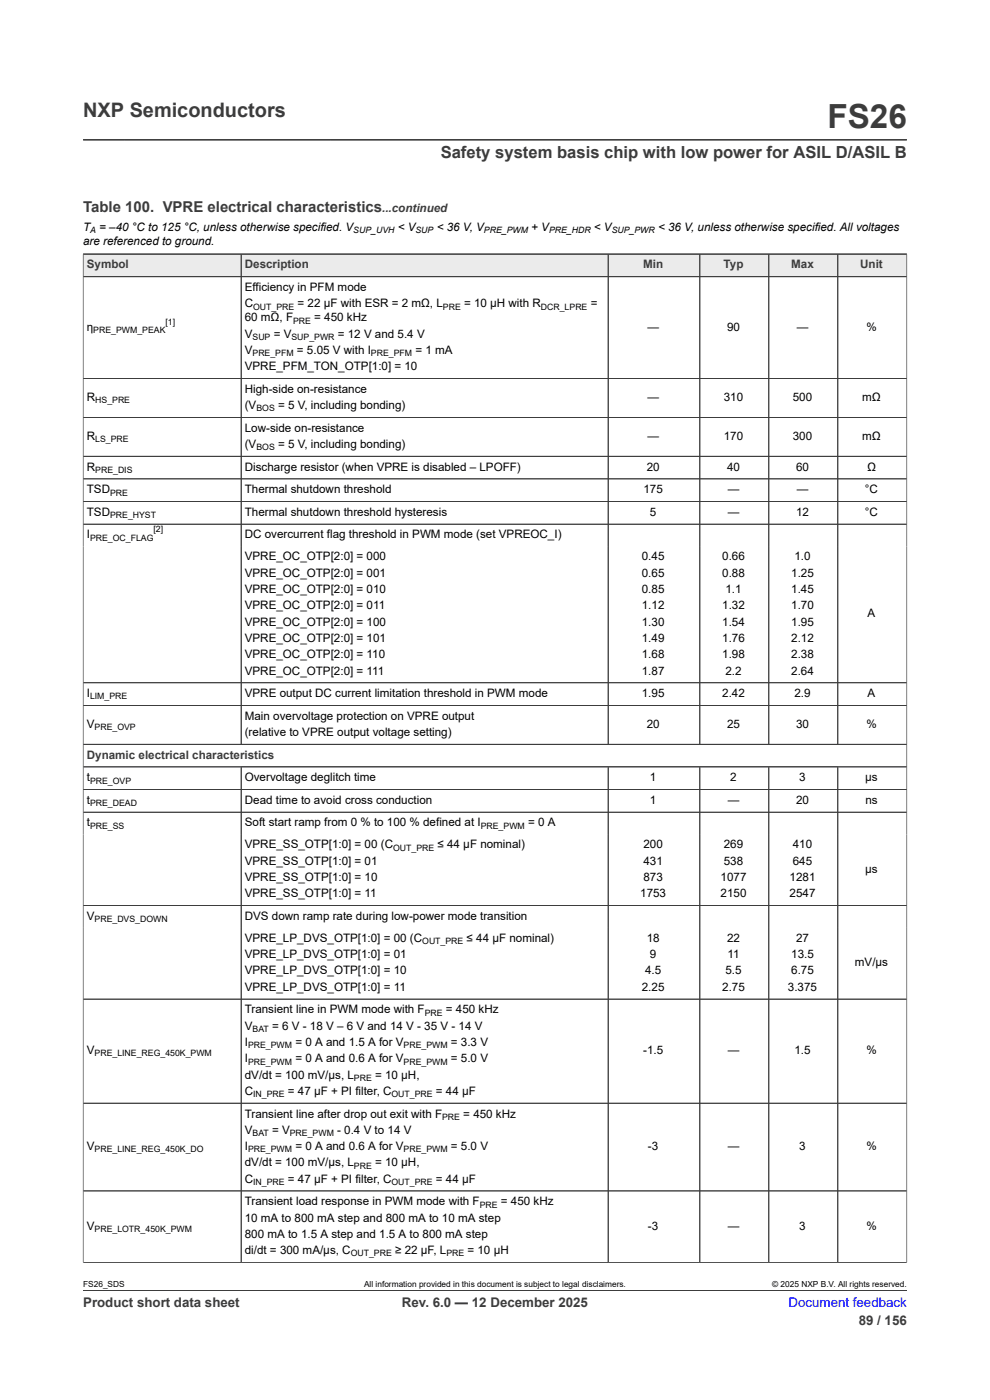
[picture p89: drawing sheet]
<svg xmlns="http://www.w3.org/2000/svg" width="210mm" height="297mm" viewBox="0 0 210 297" stroke-linecap="round" stroke-linejoin="round" font-family="sans-serif">
<defs><g id="words">
<text font-size="7.1" fill="#3c3c3c" x="175.5" y="27.2">FS26</text>
<text font-size="4.2" fill="#3c3c3c" x="17.6" y="24.8">NXP Semiconductors</text>
<text font-size="3.5" fill="#3c3c3c" x="93.5" y="33.5">Safety system basis chip with low power for ASIL D/ASIL B</text>
<text font-size="3.2" fill="#3c3c3c" x="17.6" y="45.1">Table 100. VPRE electrical characteristics</text>
<g font-size="2.8" fill="#3c3c3c">
<text x="17.6" y="277.3">Product short data sheet</text>
<text x="85.3" y="277.3">Rev. 6.0 — 12 December 2025</text>
<text x="182.2" y="281">89 / 156</text>
</g>
<text font-size="2.8" fill="#00f" x="167.3" y="277.3">Document feedback</text>
<g font-size="2.5" fill="#3c3c3c">
<text x="81.1" y="45.1">...continued</text>
<text x="18.4" y="56.9">Symbol</text>
<text x="51.9" y="56.9">Description</text>
<text x="136.4" y="56.9">Min</text>
<text x="153.5" y="56.9">Typ</text>
<text x="167.8" y="56.9">Max</text>
<text x="182.5" y="56.9">Unit</text>
<text x="18.4" y="160.9">Dynamic electrical characteristics</text>
</g>
<g font-size="2.5">
<text x="17.6" y="49">T = –40 °C to 125 °C, unless otherwise specified. V</text>
<text x="17.6" y="51.9">are referenced to ground.</text>
<text x="84.4" y="49">&lt; V</text>
<text x="92.6" y="49">&lt; 36 V, V</text>
<text x="112.7" y="49">+ V</text>
<text x="126" y="49">&lt; V</text>
<text x="139.6" y="49">&lt; 36 V, unless otherwise specified. All voltages</text>
<text x="51.9" y="61.7">Efficiency in PFM mode</text>
<text x="51.9" y="65.2">C</text>
<text x="63.1" y="65.2">= 22 µF with ESR = 2 mΩ, L</text>
<text x="98.4" y="65.2">= 10 µH with R</text>
<text x="125.3" y="65.2">=</text>
<text x="18.4" y="70.1">η</text>
<text x="51.9" y="68.2">60 mΩ, F</text>
<text x="51.9" y="71.6">V</text>
<text x="58.1" y="71.6">= V</text>
<text x="66.7" y="68.2">= 450 kHz</text>
<text x="71.7" y="71.6">= 12 V and 5.4 V</text>
<text x="137.3" y="70.1">—</text>
<text x="154.2" y="70.1">90</text>
<text x="169" y="70.1">—</text>
<text x="183.8" y="70.1">%</text>
<text x="51.9" y="75.1">V</text>
<text x="63" y="75.1">= 5.05 V with I</text>
<text x="88.1" y="75.1">= 1 mA</text>
<text x="51.9" y="78.5">VPRE_PFM_TON_OTP[1:0] = 10</text>
<text x="51.9" y="83.3">High-side on-resistance</text>
<text x="18.4" y="85.1">R</text>
<text x="51.9" y="86.8">(V</text>
<text x="59" y="86.8">= 5 V, including bonding)</text>
<text x="137.3" y="85.1">—</text>
<text x="153.5" y="85.1">310</text>
<text x="168.2" y="85.1">500</text>
<text x="182.9" y="85.1">mΩ</text>
<text x="18.4" y="93.3">R</text>
<text x="51.9" y="91.6">Low-side on-resistance</text>
<text x="51.9" y="95">(V</text>
<text x="59" y="95">= 5 V, including bonding)</text>
<text x="137.3" y="93.3">—</text>
<text x="153.5" y="93.3">170</text>
<text x="168.2" y="93.3">300</text>
<text x="182.9" y="93.3">mΩ</text>
<text x="18.4" y="99.8">R</text>
<text x="51.9" y="99.8">Discharge resistor (when VPRE is disabled – LPOFF)</text>
<text x="137.2" y="99.8">20</text>
<text x="154.2" y="99.8">40</text>
<text x="168.9" y="99.8">60</text>
<text x="183.9" y="99.8">Ω</text>
<text x="18.4" y="104.6">TSD</text>
<text x="51.9" y="104.6">Thermal shutdown threshold</text>
<text x="136.5" y="104.6">175</text>
<text x="154.4" y="104.6">—</text>
<text x="169" y="104.6">—</text>
<text x="183.5" y="104.6">°C</text>
<text x="18.4" y="109.4">TSD</text>
<text x="51.9" y="109.4">Thermal shutdown threshold hysteresis</text>
<text x="137.9" y="109.4">5</text>
<text x="154.4" y="109.4">—</text>
<text x="168.9" y="109.4">12</text>
<text x="183.5" y="109.4">°C</text>
<text x="18.4" y="114.2">I</text>
<text x="51.9" y="114.2">DC overcurrent flag threshold in PWM mode (set VPREOC_I)</text>
<text x="51.9" y="118.9">VPRE_OC_OTP[2:0] = 000</text>
<text x="136.2" y="118.9">0.45</text>
<text x="153.2" y="118.9">0.66</text>
<text x="168.5" y="118.9">1.0</text>
<text x="51.9" y="122.3">VPRE_OC_OTP[2:0] = 001</text>
<text x="51.9" y="125.8">VPRE_OC_OTP[2:0] = 010</text>
<text x="136.2" y="122.3">0.65</text>
<text x="136.2" y="125.8">0.85</text>
<text x="153.2" y="122.3">0.88</text>
<text x="153.9" y="125.8">1.1</text>
<text x="167.8" y="122.3">1.25</text>
<text x="167.8" y="125.8">1.45</text>
<text x="51.9" y="129.3">VPRE_OC_OTP[2:0] = 011</text>
<text x="136.2" y="129.3">1.12</text>
<text x="153.2" y="129.3">1.32</text>
<text x="167.8" y="129.3">1.70</text>
<text x="184" y="131">A</text>
<text x="51.9" y="132.7">VPRE_OC_OTP[2:0] = 100</text>
<text x="51.9" y="136.2">VPRE_OC_OTP[2:0] = 101</text>
<text x="136.2" y="132.7">1.30</text>
<text x="136.2" y="136.2">1.49</text>
<text x="153.2" y="132.7">1.54</text>
<text x="153.2" y="136.2">1.76</text>
<text x="167.8" y="132.7">1.95</text>
<text x="167.8" y="136.2">2.12</text>
<text x="51.9" y="139.6">VPRE_OC_OTP[2:0] = 110</text>
<text x="51.9" y="143.1">VPRE_OC_OTP[2:0] = 111</text>
<text x="136.2" y="139.6">1.68</text>
<text x="136.2" y="143.1">1.87</text>
<text x="153.2" y="139.6">1.98</text>
<text x="153.9" y="143.1">2.2</text>
<text x="167.8" y="139.6">2.38</text>
<text x="167.8" y="143.1">2.64</text>
<text x="18.4" y="147.9">I</text>
<text x="51.9" y="147.9">VPRE output DC current limitation threshold in PWM mode</text>
<text x="136.2" y="147.9">1.95</text>
<text x="153.2" y="147.9">2.42</text>
<text x="168.5" y="147.9">2.9</text>
<text x="184" y="147.9">A</text>
<text x="18.4" y="154.4">V</text>
<text x="51.9" y="152.7">Main overvoltage protection on VPRE output</text>
<text x="137.2" y="154.4">20</text>
<text x="154.2" y="154.4">25</text>
<text x="168.9" y="154.4">30</text>
<text x="183.8" y="154.4">%</text>
<text x="51.9" y="156.1">(relative to VPRE output voltage setting)</text>
<text x="18.4" y="165.7">t</text>
<text x="51.9" y="165.7">Overvoltage deglitch time</text>
<text x="137.9" y="165.7">1</text>
<text x="154.9" y="165.7">2</text>
<text x="169.5" y="165.7">3</text>
<text x="183.5" y="165.7">µs</text>
<text x="18.4" y="170.5">t</text>
<text x="51.9" y="170.5">Dead time to avoid cross conduction</text>
<text x="137.9" y="170.5">1</text>
<text x="154.4" y="170.5">—</text>
<text x="168.9" y="170.5">20</text>
<text x="183.6" y="170.5">ns</text>
<text x="18.4" y="175.3">t</text>
<text x="51.9" y="175.3">Soft start ramp from 0 % to 100 % defined at I</text>
<text x="51.9" y="180">VPRE_SS_OTP[1:0] = 00 (C</text>
<text x="92.8" y="180">≤ 44 μF nominal)</text>
<text x="112" y="175.3">= 0 A</text>
<text x="136.5" y="180">200</text>
<text x="153.5" y="180">269</text>
<text x="168.2" y="180">410</text>
<text x="51.9" y="183.4">VPRE_SS_OTP[1:0] = 01</text>
<text x="136.5" y="183.4">431</text>
<text x="153.5" y="183.4">538</text>
<text x="168.2" y="183.4">645</text>
<text x="183.5" y="185.2">µs</text>
<text x="51.9" y="186.9">VPRE_SS_OTP[1:0] = 10</text>
<text x="51.9" y="190.4">VPRE_SS_OTP[1:0] = 11</text>
<text x="135.8" y="190.4">1753</text>
<text x="136.5" y="186.9">873</text>
<text x="152.9" y="186.9">1077</text>
<text x="152.9" y="190.4">2150</text>
<text x="167.5" y="186.9">1281</text>
<text x="167.5" y="190.4">2547</text>
<text x="18.4" y="195.2">V</text>
<text x="51.9" y="195.2">DVS down ramp rate during low-power mode transition</text>
<text x="51.9" y="199.8">VPRE_LP_DVS_OTP[1:0] = 00 (C</text>
<text x="51.9" y="203.3">VPRE_LP_DVS_OTP[1:0] = 01</text>
<text x="99" y="199.8">≤ 44 μF nominal)</text>
<text x="137.2" y="199.8">18</text>
<text x="137.9" y="203.3">9</text>
<text x="154.2" y="199.8">22</text>
<text x="154.3" y="203.3">11</text>
<text x="167.8" y="203.3">13.5</text>
<text x="168.9" y="199.8">27</text>
<text x="51.9" y="206.7">VPRE_LP_DVS_OTP[1:0] = 10</text>
<text x="136.8" y="206.7">4.5</text>
<text x="153.9" y="206.7">5.5</text>
<text x="167.8" y="206.7">6.75</text>
<text x="181.3" y="205">mV/µs</text>
<text x="51.9" y="210.2">VPRE_LP_DVS_OTP[1:0] = 11</text>
<text x="51.9" y="215">Transient line in PWM mode with F</text>
<text x="94.6" y="215">= 450 kHz</text>
<text x="136.2" y="210.2">2.25</text>
<text x="153.2" y="210.2">2.75</text>
<text x="167.1" y="210.2">3.375</text>
<text x="51.9" y="218.4">V</text>
<text x="51.9" y="221.9">I</text>
<text x="57.7" y="218.4">= 6 V - 18 V – 6 V and 14 V - 35 V - 14 V</text>
<text x="62.6" y="221.9">= 0 A and 1.5 A for V</text>
<text x="95.7" y="221.9">= 3.3 V</text>
<text x="18.4" y="223.6">V</text>
<text x="51.9" y="225.4">I</text>
<text x="62.6" y="225.4">= 0 A and 0.6 A for V</text>
<text x="95.7" y="225.4">= 5.0 V</text>
<text x="136.4" y="223.6">-1.5</text>
<text x="154.4" y="223.6">—</text>
<text x="168.5" y="223.6">1.5</text>
<text x="183.8" y="223.6">%</text>
<text x="51.9" y="228.8">dV/dt = 100 mV/µs, L</text>
<text x="51.9" y="232.3">C</text>
<text x="61.1" y="232.3">= 47 µF + PI filter, C</text>
<text x="79.6" y="228.8">= 10 μH,</text>
<text x="92.5" y="232.3">= 44 μF</text>
<text x="51.9" y="237.1">Transient line after drop out exit with F</text>
<text x="98.3" y="237.1">= 450 kHz</text>
<text x="18.4" y="244">V</text>
<text x="51.9" y="240.5">V</text>
<text x="51.9" y="244">I</text>
<text x="57.7" y="240.5">= V</text>
<text x="62.6" y="244">= 0 A and 0.6 A for V</text>
<text x="71.5" y="240.5">- 0.4 V to 14 V</text>
<text x="95.7" y="244">= 5.0 V</text>
<text x="137.5" y="244">-3</text>
<text x="154.4" y="244">—</text>
<text x="169.5" y="244">3</text>
<text x="183.8" y="244">%</text>
<text x="51.9" y="247.4">dV/dt = 100 mV/µs, L</text>
<text x="51.9" y="250.9">C</text>
<text x="61.1" y="250.9">= 47 µF + PI filter, C</text>
<text x="79.6" y="247.4">= 10 μH,</text>
<text x="92.5" y="250.9">= 44 μF</text>
<text x="51.9" y="255.7">Transient load response in PWM mode with F</text>
<text x="106.2" y="255.7">= 450 kHz</text>
<text x="18.4" y="260.9">V</text>
<text x="51.9" y="259.2">10 mA to 800 mA step and 800 mA to 10 mA step</text>
<text x="51.9" y="262.6">800 mA to 1.5 A step and 1.5 A to 800 mA step</text>
<text x="137.5" y="260.9">-3</text>
<text x="154.4" y="260.9">—</text>
<text x="169.5" y="260.9">3</text>
<text x="183.8" y="260.9">%</text>
<text x="51.9" y="266.1">di/dt = 300 mA/µs, C</text>
<text x="83.8" y="266.1">≥ 22 µF, L</text>
<text x="99.2" y="266.1">= 10 µH</text>
</g>
<g font-size="1.9">
<text x="19.1" y="49.5">A</text>
<text x="74.9" y="49.5">SUP_UVH</text>
<text x="88.1" y="49.5">SUP</text>
<text x="102.7" y="49.5">PRE_PWM</text>
<text x="116.5" y="49.5">PRE_HDR</text>
<text x="129.8" y="49.5">SUP_PWR</text>
<text x="53.7" y="65.7">OUT_PRE</text>
<text x="93.9" y="65.7">PRE</text>
<text x="114.7" y="65.7">DCR_LPRE</text>
<text x="19.8" y="70.6">PRE_PWM_PEAK</text>
<text x="35.1" y="68.9">[1]</text>
<text x="62.2" y="68.6">PRE</text>
<text x="53.6" y="72.1">SUP</text>
<text x="53.6" y="75.6">PRE_PFM</text>
<text x="61.8" y="72.1">SUP_PWR</text>
<text x="78.7" y="75.6">PRE_PFM</text>
<text x="20.2" y="85.5">HS_PRE</text>
<text x="54.4" y="87.3">BOS</text>
<text x="20.2" y="93.8">LS_PRE</text>
<text x="54.4" y="95.5">BOS</text>
<text x="20.2" y="100.3">PRE_DIS</text>
<text x="23.3" y="105.1">PRE</text>
<text x="23.3" y="109.9">PRE_HYST</text>
<text x="32.6" y="113">[2]</text>
<text x="19.1" y="114.7">PRE_OC_FLAG</text>
<text x="19.1" y="148.4">LIM_PRE</text>
<text x="20.1" y="154.9">PRE_OVP</text>
<text x="19.1" y="166.2">PRE_OVP</text>
<text x="19.1" y="171">PRE_DEAD</text>
<text x="19.1" y="175.8">PRE_SS</text>
<text x="102" y="175.8">PRE_PWM</text>
<text x="83.4" y="180.5">OUT_PRE</text>
<text x="20.1" y="195.6">PRE_DVS_DOWN</text>
<text x="89.6" y="200.3">OUT_PRE</text>
<text x="90.1" y="215.5">PRE</text>
<text x="53.6" y="218.9">BAT</text>
<text x="20.1" y="224.1">PRE_LINE_REG_450K_PWM</text>
<text x="52.6" y="222.4">PRE_PWM</text>
<text x="52.6" y="225.8">PRE_PWM</text>
<text x="85.6" y="222.4">PRE_PWM</text>
<text x="85.6" y="225.8">PRE_PWM</text>
<text x="53.7" y="232.8">IN_PRE</text>
<text x="75.1" y="229.3">PRE</text>
<text x="83.1" y="232.8">OUT_PRE</text>
<text x="93.8" y="237.6">PRE</text>
<text x="20.1" y="244.5">PRE_LINE_REG_450K_DO</text>
<text x="52.6" y="244.5">PRE_PWM</text>
<text x="53.6" y="241">BAT</text>
<text x="61.5" y="241">PRE_PWM</text>
<text x="85.6" y="244.5">PRE_PWM</text>
<text x="53.7" y="251.4">IN_PRE</text>
<text x="75.1" y="247.9">PRE</text>
<text x="83.1" y="251.4">OUT_PRE</text>
<text x="101.8" y="256.2">PRE</text>
<text x="20.1" y="261.4">PRE_LOTR_450K_PWM</text>
<text x="74.4" y="266.5">OUT_PRE</text>
<text x="94.7" y="266.5">PRE</text>
</g>
<g font-size="1.8">
<text x="17.6" y="273.1">FS26_SDS</text>
<text x="77.2" y="273.1">All information provided in this document is subject to legal disclaimers.</text>
<text x="163.8" y="273.1">© 2025 NXP B.V. All rights reserved.</text>
</g>
</g></defs>
<path d="M17.6 29.7h174.8M17.6 53.9h174.8" fill="none" stroke="#3c3c3c" stroke-width=".21"/>
<path d="M17.7 54h33.4v4.6h-33.4z" fill="#ebebeb"/>
<path d="M17.6 53.9h33.5v4.8h-33.5z" fill="none" stroke="#3c3c3c" stroke-width=".21"/>
<path d="M51.2 54h77.7v4.6h-77.7z" fill="#ebebeb"/>
<path d="M51.1 53.9h77.9v4.8h-77.9z" fill="none" stroke="#3c3c3c" stroke-width=".21"/>
<path d="M129.1 54h19.3v4.6h-19.3z" fill="#ebebeb"/>
<path d="M129 53.9h19.5v4.8h-19.5z" fill="none" stroke="#3c3c3c" stroke-width=".21"/>
<path d="M148.5 54h14.5v4.6h-14.5z" fill="#ebebeb"/>
<path d="M148.5 53.9h14.6v4.8h-14.6z" fill="none" stroke="#3c3c3c" stroke-width=".21"/>
<path d="M163.2 54h14.5v4.6h-14.5z" fill="#ebebeb"/>
<path d="M163.1 53.9h14.6v4.8h-14.6z" fill="none" stroke="#3c3c3c" stroke-width=".21"/>
<path d="M177.8 54h14.5v4.6h-14.5z" fill="#ebebeb"/>
<g fill="none" stroke="#3c3c3c" stroke-width=".21">
<path d="M17.6 54v213.9M17.6 53.9h174.8v214M51.1 54v103.9M129 54v103.9M148.5 54v103.9M163.1 54v103.9M177.7 53.9v104M192.4 58.7h-174.8M17.6 80.3h174.8M17.6 88.5h174.8M17.6 96.8h174.8M17.6 101.6h174.8"/>
<path d="M17.6 106.4h174.8M17.6 111.2h174.8M17.6 144.9h174.8M17.6 149.6h174.8M17.6 157.9h174.8M17.6 162.7h174.8M17.6 167.5h174.8M17.6 172.3h174.8M51.1 162.7v105.1M129 162.7v105.1M148.5 162.7v105.1M163.1 162.7v105.1"/>
<path d="M177.7 162.7v105.1M17.6 192.1h174.8M17.6 211.9h174.8M17.6 234h174.8M17.6 252.7h174.8M17.6 267.8h174.8M17.6 273.8h174.8"/>
</g>
<use href="#words"/>
</svg>
